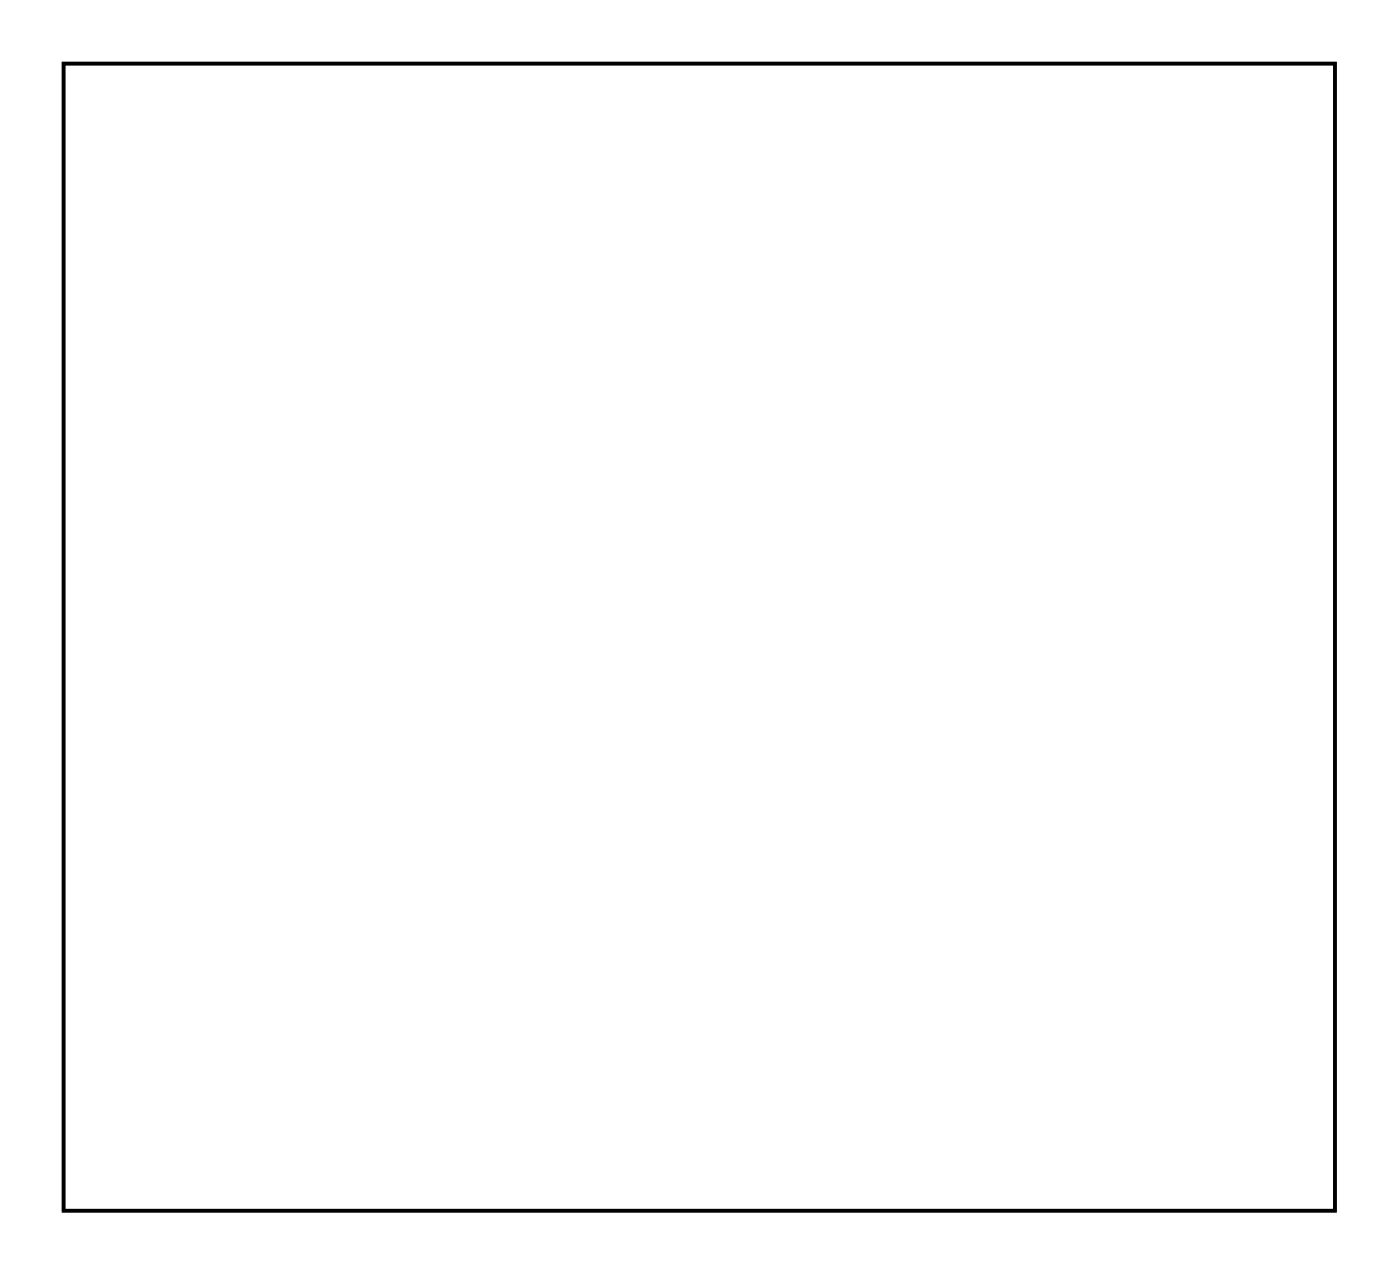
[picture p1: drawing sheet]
<svg xmlns="http://www.w3.org/2000/svg" width="80mm" height="73mm" viewBox="0 0 80 73" stroke-linecap="round" stroke-linejoin="round" font-family="sans-serif">
<path d="M3.6 3.6h72.8v65.6h-72.8z" fill="none" stroke="#000" stroke-width=".2"/>
<path d="M3.6 3.6h72.8v65.6h-72.8z" fill="none" stroke="#000" stroke-width=".06"/>
<circle cx="26.8" cy="41" r=".7" fill="#fff"/>
<circle cx="26.8" cy="41" r=".7" fill="none" stroke="#fff" stroke-width=".76" stroke-linecap="butt"/>
<circle cx="10.9" cy="41.3" r=".7" fill="#fff"/>
<circle cx="10.9" cy="41.3" r=".7" fill="none" stroke="#fff" stroke-width=".76" stroke-linecap="butt"/>
<circle cx="68.2" cy="26.1" r="2.6" fill="#fff"/>
<circle cx="68.2" cy="26.1" r="2.6" fill="none" stroke="#fff" stroke-width="1.3" stroke-linecap="butt"/>
<circle cx="24.6" cy="60.6" r="2.6" fill="#fff"/>
<circle cx="24.6" cy="60.6" r="2.6" fill="none" stroke="#fff" stroke-width="1.3" stroke-linecap="butt"/>
<circle cx="27.1" cy="23.2" r="2.6" fill="#fff"/>
<circle cx="27.1" cy="23.2" r="2.6" fill="none" stroke="#fff" stroke-width="1.3" stroke-linecap="butt"/>
<circle cx="10" cy="12.2" r="2.6" fill="#fff"/>
<circle cx="10" cy="12.2" r="2.6" fill="none" stroke="#fff" stroke-width="1.3" stroke-linecap="butt"/>
<circle cx="68.1" cy="64" r="2.6" fill="#fff"/>
<circle cx="68.1" cy="64" r="2.6" fill="none" stroke="#fff" stroke-width="1.3" stroke-linecap="butt"/>
<path d="M50.4 32.9h1.4v1.4h-1.4z" fill="#fff"/>
<path d="M50.4 32.9h1.4v1.4h-1.4z" fill="none" stroke="#fff" stroke-width=".76" stroke-linecap="butt"/>
<circle cx="51.1" cy="33.6" r=".7" fill="#fff"/>
<circle cx="51.1" cy="33.6" r=".7" fill="none" stroke="#fff" stroke-width=".76" stroke-linecap="butt"/>
<circle cx="51.1" cy="41.2" r=".7" fill="#fff"/>
<circle cx="51.1" cy="41.2" r=".7" fill="none" stroke="#fff" stroke-width=".76" stroke-linecap="butt"/>
<circle cx="48.5" cy="33.6" r=".7" fill="#fff"/>
<circle cx="48.5" cy="33.6" r=".7" fill="none" stroke="#fff" stroke-width=".76" stroke-linecap="butt"/>
<circle cx="48.5" cy="41.2" r=".7" fill="#fff"/>
<circle cx="48.5" cy="41.2" r=".7" fill="none" stroke="#fff" stroke-width=".76" stroke-linecap="butt"/>
<circle cx="46" cy="33.6" r=".7" fill="#fff"/>
<circle cx="46" cy="33.6" r=".7" fill="none" stroke="#fff" stroke-width=".76" stroke-linecap="butt"/>
<circle cx="46" cy="41.2" r=".7" fill="#fff"/>
<circle cx="46" cy="41.2" r=".7" fill="none" stroke="#fff" stroke-width=".76" stroke-linecap="butt"/>
<circle cx="43.5" cy="33.6" r=".7" fill="#fff"/>
<circle cx="43.5" cy="33.6" r=".7" fill="none" stroke="#fff" stroke-width=".76" stroke-linecap="butt"/>
<circle cx="43.5" cy="41.2" r=".7" fill="#fff"/>
<circle cx="43.5" cy="41.2" r=".7" fill="none" stroke="#fff" stroke-width=".76" stroke-linecap="butt"/>
<circle cx="40.9" cy="33.6" r=".7" fill="#fff"/>
<circle cx="40.9" cy="33.6" r=".7" fill="none" stroke="#fff" stroke-width=".76" stroke-linecap="butt"/>
<circle cx="40.9" cy="41.2" r=".7" fill="#fff"/>
<circle cx="40.9" cy="41.2" r=".7" fill="none" stroke="#fff" stroke-width=".76" stroke-linecap="butt"/>
<circle cx="38.4" cy="33.6" r=".7" fill="#fff"/>
<circle cx="38.4" cy="33.6" r=".7" fill="none" stroke="#fff" stroke-width=".76" stroke-linecap="butt"/>
<circle cx="38.4" cy="41.2" r=".7" fill="#fff"/>
<circle cx="38.4" cy="41.2" r=".7" fill="none" stroke="#fff" stroke-width=".76" stroke-linecap="butt"/>
<circle cx="35.8" cy="33.6" r=".7" fill="#fff"/>
<circle cx="35.8" cy="33.6" r=".7" fill="none" stroke="#fff" stroke-width=".76" stroke-linecap="butt"/>
<circle cx="35.8" cy="41.2" r=".7" fill="#fff"/>
<circle cx="35.8" cy="41.2" r=".7" fill="none" stroke="#fff" stroke-width=".76" stroke-linecap="butt"/>
<circle cx="33.3" cy="33.6" r=".7" fill="#fff"/>
<circle cx="33.3" cy="33.6" r=".7" fill="none" stroke="#fff" stroke-width=".76" stroke-linecap="butt"/>
<circle cx="33.3" cy="41.2" r=".7" fill="#fff"/>
<circle cx="33.3" cy="41.2" r=".7" fill="none" stroke="#fff" stroke-width=".76" stroke-linecap="butt"/>
<circle cx="30.8" cy="33.6" r=".7" fill="#fff"/>
<circle cx="30.8" cy="33.6" r=".7" fill="none" stroke="#fff" stroke-width=".76" stroke-linecap="butt"/>
<circle cx="30.8" cy="41.2" r=".7" fill="#fff"/>
<circle cx="30.8" cy="41.2" r=".7" fill="none" stroke="#fff" stroke-width=".76" stroke-linecap="butt"/>
<circle cx="13.7" cy="55.8" r=".75" fill="#fff"/>
<circle cx="13.7" cy="55.8" r=".75" fill="none" stroke="#fff" stroke-width=".75" stroke-linecap="butt"/>
<path d="M13 54.1a1 1 0 0 1 1.1-.2 1 1 0 0 1 .6 .9v2a1 1 0 0 1-1 1 1 1 0 0 1-1-1v-2l.1-.4zM13.2 55.8a.5 .5 0 0 0 1 0 .5 .5 0 0 0-1 0z" fill="#fff"/>
<g fill="none" stroke="#fff" stroke-width=".25">
<path d="M13 54.1a1 1 0 0 1 1.1-.2 1 1 0 0 1 .6 .9v2a1 1 0 0 1-1 1 1 1 0 0 1-1-1v-2l.1-.4z"/>
<circle cx="13.7" cy="55.8" r=".5"/>
</g>
<circle cx="7.4" cy="55.8" r=".75" fill="#fff"/>
<circle cx="7.4" cy="55.8" r=".75" fill="none" stroke="#fff" stroke-width=".75" stroke-linecap="butt"/>
<path d="M6.7 54.1a1 1 0 0 1 1.1-.2 1 1 0 0 1 .6 .9v2a1 1 0 0 1-1 1 1 1 0 0 1-1-1v-2l.1-.4zM6.9 55.8a.5 .5 0 0 0 1 0 .5 .5 0 0 0-1 0z" fill="#fff"/>
<g fill="none" stroke="#fff" stroke-width=".25">
<path d="M6.7 54.1a1 1 0 0 1 1.1-.2 1 1 0 0 1 .6 .9v2a1 1 0 0 1-1 1 1 1 0 0 1-1-1v-2l.1-.4z"/>
<circle cx="7.4" cy="55.8" r=".5"/>
</g>
<circle cx="10.7" cy="60.8" r=".75" fill="#fff"/>
<circle cx="10.7" cy="60.8" r=".75" fill="none" stroke="#fff" stroke-width=".75" stroke-linecap="butt"/>
<path d="M9 60.1l.3-.2 .4-.1h2a1 1 0 0 1 1 1 1 1 0 0 1-1 1h-2a1 1 0 0 1-.9-.6 1 1 0 0 1 .2-1.1zM10.2 60.8a.5 .5 0 0 0 1 0 .5 .5 0 0 0-1 0z" fill="#fff"/>
<g fill="none" stroke="#fff" stroke-width=".25">
<path d="M9 60.1l.3-.2 .4-.1h2a1 1 0 0 1 1 1 1 1 0 0 1-1 1h-2a1 1 0 0 1-.9-.6 1 1 0 0 1 .2-1.1z"/>
<circle cx="10.7" cy="60.8" r=".5"/>
</g>
<path d="M61.4 7.2h2v2h-2z" fill="#fff"/>
<path d="M61.4 7.2h2v2h-2z" fill="none" stroke="#fff" stroke-width=".76" stroke-linecap="butt"/>
<circle cx="62.4" cy="8.2" r="1" fill="#fff"/>
<circle cx="62.4" cy="8.2" r="1" fill="none" stroke="#fff" stroke-width=".76" stroke-linecap="butt"/>
<circle cx="67.4" cy="8.2" r="1" fill="#fff"/>
<circle cx="67.4" cy="8.2" r="1" fill="none" stroke="#fff" stroke-width=".76" stroke-linecap="butt"/>
<circle cx="72.4" cy="8.2" r="1" fill="#fff"/>
<circle cx="72.4" cy="8.2" r="1" fill="none" stroke="#fff" stroke-width=".76" stroke-linecap="butt"/>
<path d="M22 7.3h2v2h-2z" fill="#fff"/>
<path d="M22 7.3h2v2h-2z" fill="none" stroke="#fff" stroke-width=".76" stroke-linecap="butt"/>
<circle cx="23" cy="8.3" r="1" fill="#fff"/>
<circle cx="23" cy="8.3" r="1" fill="none" stroke="#fff" stroke-width=".76" stroke-linecap="butt"/>
<circle cx="28" cy="8.3" r="1" fill="#fff"/>
<circle cx="28" cy="8.3" r="1" fill="none" stroke="#fff" stroke-width=".76" stroke-linecap="butt"/>
<circle cx="33" cy="8.3" r="1" fill="#fff"/>
<circle cx="33" cy="8.3" r="1" fill="none" stroke="#fff" stroke-width=".76" stroke-linecap="butt"/>
<path d="M60.9 46.7h2v2h-2z" fill="#fff"/>
<path d="M60.9 46.7h2v2h-2z" fill="none" stroke="#fff" stroke-width=".76" stroke-linecap="butt"/>
<circle cx="61.9" cy="47.7" r="1" fill="#fff"/>
<circle cx="61.9" cy="47.7" r="1" fill="none" stroke="#fff" stroke-width=".76" stroke-linecap="butt"/>
<circle cx="61.9" cy="52.7" r="1" fill="#fff"/>
<circle cx="61.9" cy="52.7" r="1" fill="none" stroke="#fff" stroke-width=".76" stroke-linecap="butt"/>
<circle cx="51.2" cy="46.5" r=".7" fill="#fff"/>
<circle cx="51.2" cy="46.5" r=".7" fill="none" stroke="#fff" stroke-width=".76" stroke-linecap="butt"/>
<circle cx="51.2" cy="56.7" r=".7" fill="#fff"/>
<circle cx="51.2" cy="56.7" r=".7" fill="none" stroke="#fff" stroke-width=".76" stroke-linecap="butt"/>
<circle cx="51.2" cy="13.6" r=".7" fill="#fff"/>
<circle cx="51.2" cy="13.6" r=".7" fill="none" stroke="#fff" stroke-width=".76" stroke-linecap="butt"/>
<circle cx="41" cy="13.6" r=".7" fill="#fff"/>
<circle cx="41" cy="13.6" r=".7" fill="none" stroke="#fff" stroke-width=".76" stroke-linecap="butt"/>
<circle cx="48.4" cy="46.5" r=".7" fill="#fff"/>
<circle cx="48.4" cy="46.5" r=".7" fill="none" stroke="#fff" stroke-width=".76" stroke-linecap="butt"/>
<circle cx="48.4" cy="56.7" r=".7" fill="#fff"/>
<circle cx="48.4" cy="56.7" r=".7" fill="none" stroke="#fff" stroke-width=".76" stroke-linecap="butt"/>
<circle cx="38.5" cy="47.3" r=".7" fill="#fff"/>
<circle cx="38.5" cy="47.3" r=".7" fill="none" stroke="#fff" stroke-width=".76" stroke-linecap="butt"/>
<circle cx="38.5" cy="57.5" r=".7" fill="#fff"/>
<circle cx="38.5" cy="57.5" r=".7" fill="none" stroke="#fff" stroke-width=".76" stroke-linecap="butt"/>
<circle cx="35.8" cy="47.2" r=".7" fill="#fff"/>
<circle cx="35.8" cy="47.2" r=".7" fill="none" stroke="#fff" stroke-width=".76" stroke-linecap="butt"/>
<circle cx="35.8" cy="57.4" r=".7" fill="#fff"/>
<circle cx="35.8" cy="57.4" r=".7" fill="none" stroke="#fff" stroke-width=".76" stroke-linecap="butt"/>
<circle cx="16.9" cy="28.8" r=".64" fill="#fff"/>
<circle cx="16.9" cy="28.8" r=".64" fill="none" stroke="#fff" stroke-width=".76" stroke-linecap="butt"/>
<circle cx="14.3" cy="28.8" r=".64" fill="#fff"/>
<circle cx="14.3" cy="28.8" r=".64" fill="none" stroke="#fff" stroke-width=".76" stroke-linecap="butt"/>
<path d="M16.9 35.7h1.4v1.4h-1.4z" fill="#fff"/>
<path d="M16.9 35.7h1.4v1.4h-1.4z" fill="none" stroke="#fff" stroke-width=".76" stroke-linecap="butt"/>
<circle cx="17.6" cy="36.4" r=".7" fill="#fff"/>
<circle cx="17.6" cy="36.4" r=".7" fill="none" stroke="#fff" stroke-width=".76" stroke-linecap="butt"/>
<circle cx="20.2" cy="36.4" r=".7" fill="#fff"/>
<circle cx="20.2" cy="36.4" r=".7" fill="none" stroke="#fff" stroke-width=".76" stroke-linecap="butt"/>
<circle cx="20.6" cy="46.8" r=".72" fill="#fff"/>
<circle cx="20.6" cy="46.8" r=".72" fill="none" stroke="#fff" stroke-width=".69" stroke-linecap="butt"/>
<path d="M19.6 45.9h1.9v1.8h-1.9zM20.1 46.8a.5 .5 0 0 0 1 0 .5 .5 0 0 0-1 0z" fill="#fff"/>
<g fill="none" stroke="#fff" stroke-width=".25">
<path d="M19.6 45.9h1.9v1.8h-1.9z"/>
<circle cx="20.6" cy="46.8" r=".5"/>
</g>
<circle cx="18" cy="46.8" r=".72" fill="#fff"/>
<circle cx="18" cy="46.8" r=".72" fill="none" stroke="#fff" stroke-width=".69" stroke-linecap="butt"/>
<circle cx="15.5" cy="46.8" r=".72" fill="#fff"/>
<circle cx="15.5" cy="46.8" r=".72" fill="none" stroke="#fff" stroke-width=".69" stroke-linecap="butt"/>
<circle cx="46.1" cy="65.2" r=".74" fill="#fff"/>
<circle cx="46.1" cy="65.2" r=".74" fill="none" stroke="#fff" stroke-width=".76" stroke-linecap="butt"/>
<circle cx="43.5" cy="65.2" r=".74" fill="#fff"/>
<circle cx="43.5" cy="65.2" r=".74" fill="none" stroke="#fff" stroke-width=".76" stroke-linecap="butt"/>
<circle cx="41" cy="65.2" r=".74" fill="#fff"/>
<circle cx="41" cy="65.2" r=".74" fill="none" stroke="#fff" stroke-width=".76" stroke-linecap="butt"/>
<circle cx="38.5" cy="65.2" r=".74" fill="#fff"/>
<circle cx="38.5" cy="65.2" r=".74" fill="none" stroke="#fff" stroke-width=".76" stroke-linecap="butt"/>
<circle cx="41.5" cy="21.4" r=".74" fill="#fff"/>
<circle cx="41.5" cy="21.4" r=".74" fill="none" stroke="#fff" stroke-width=".76" stroke-linecap="butt"/>
<circle cx="44" cy="21.4" r=".74" fill="#fff"/>
<circle cx="44" cy="21.4" r=".74" fill="none" stroke="#fff" stroke-width=".76" stroke-linecap="butt"/>
<circle cx="46.6" cy="21.4" r=".74" fill="#fff"/>
<circle cx="46.6" cy="21.4" r=".74" fill="none" stroke="#fff" stroke-width=".76" stroke-linecap="butt"/>
<circle cx="49.1" cy="21.4" r=".74" fill="#fff"/>
<circle cx="49.1" cy="21.4" r=".74" fill="none" stroke="#fff" stroke-width=".76" stroke-linecap="butt"/>
<circle cx="30.9" cy="27.2" r=".7" fill="#fff"/>
<circle cx="30.9" cy="27.2" r=".7" fill="none" stroke="#fff" stroke-width=".76" stroke-linecap="butt"/>
<circle cx="42.4" cy="26.9" r=".7" fill="#fff"/>
<circle cx="42.4" cy="26.9" r=".7" fill="none" stroke="#fff" stroke-width=".76" stroke-linecap="butt"/>
</svg>
